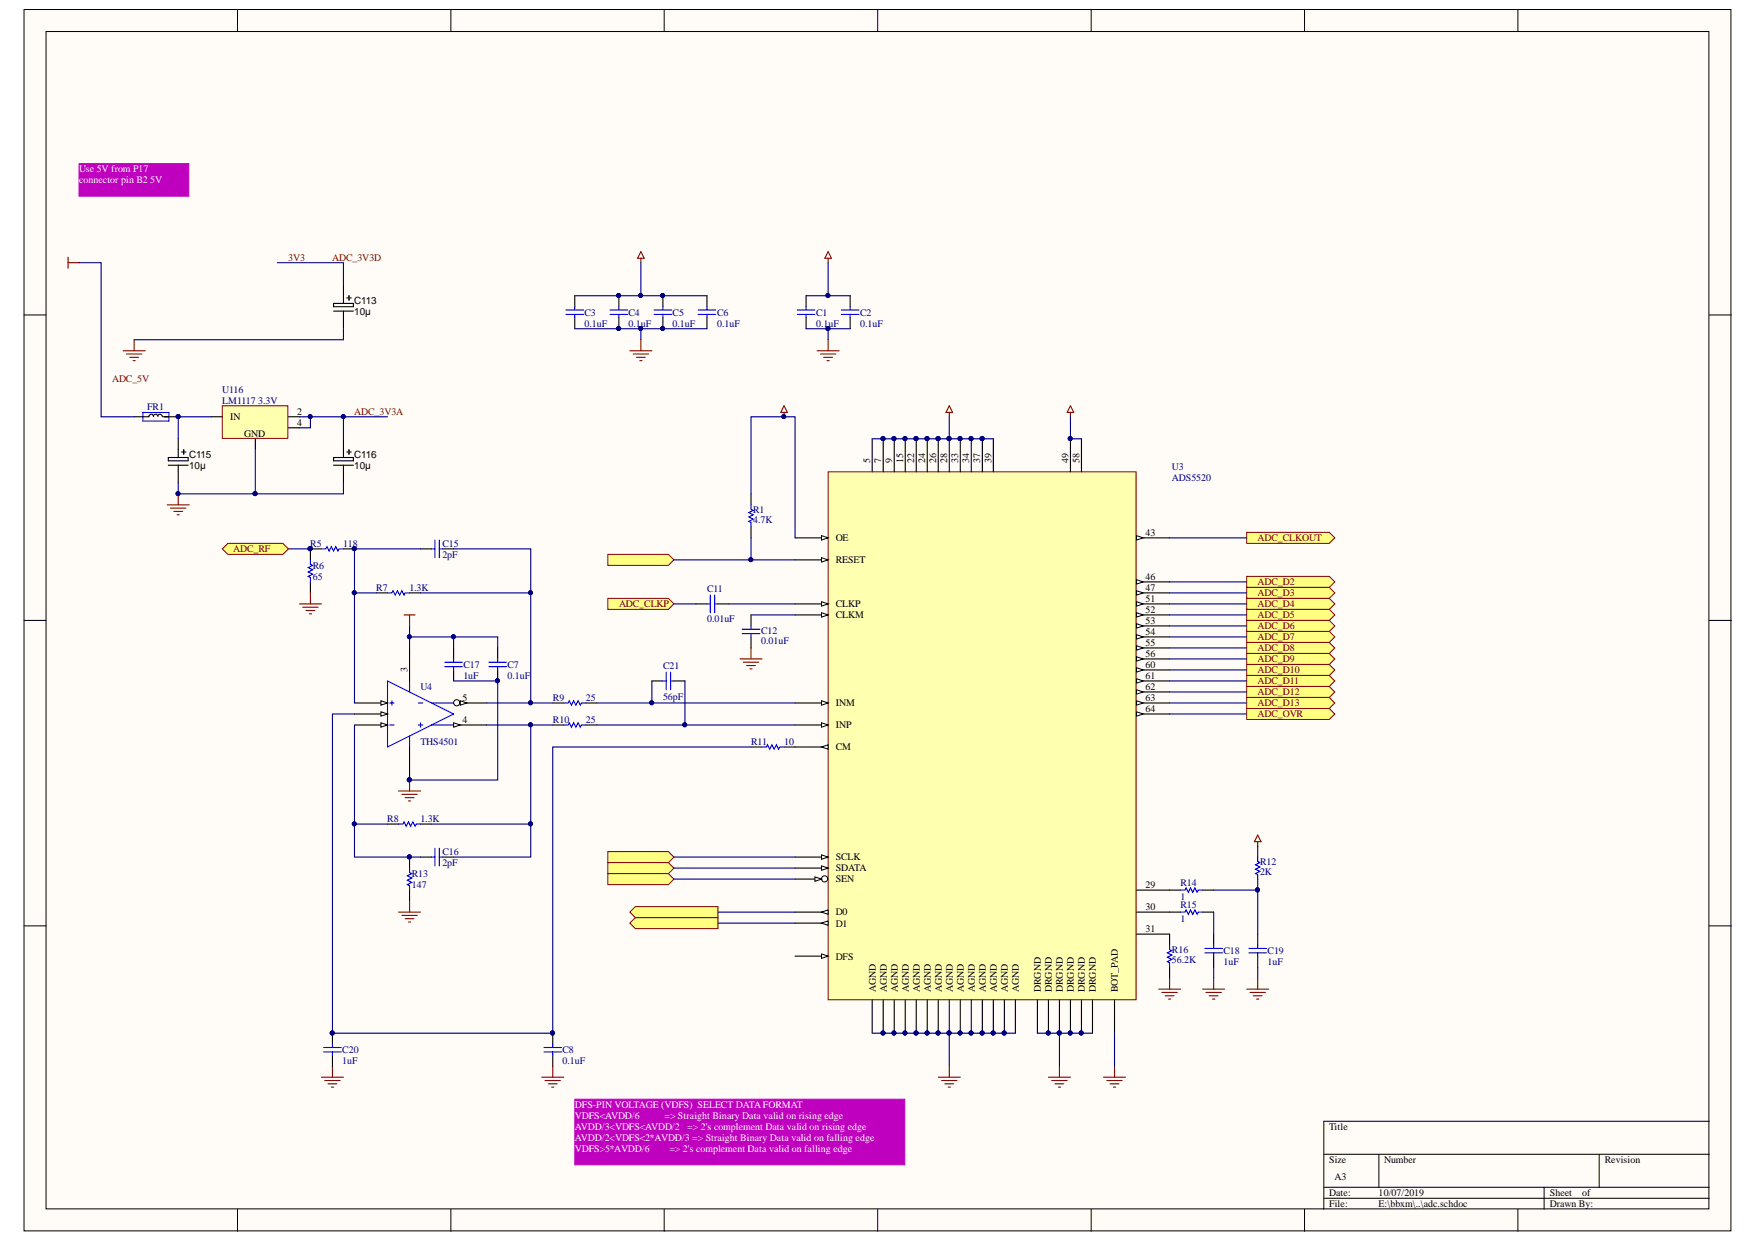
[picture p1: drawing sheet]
<svg xmlns="http://www.w3.org/2000/svg" width="297mm" height="210mm" viewBox="0 0 297 210" stroke-linecap="round" stroke-linejoin="round" font-family="sans-serif">
<defs><g id="words">
<g font-size="1.7" fill="#fff">
<text x="13.4" y="29.1">Use 5V from P17</text>
<text x="13.4" y="31">connector pin B2 5V</text>
<text x="97.2" y="187.3">DFS-PIN VOLTAGE (VDFS) SELECT DATAFORMAT</text>
<text x="97.2" y="189.2">VDFS&lt;AVDD/6</text>
<text x="97.2" y="191">AVDD/3&lt;VDFS&lt;AVDD/2</text>
<text x="112.3" y="189.2">=&gt; Straight Binary Data valid on rising edge</text>
<text x="116.2" y="191">=&gt; 2's complement Data valid on rising edge</text>
<text x="97.2" y="192.9">AVDD/2&lt;VDFS&lt;2*AVDD/3 =&gt; Straight Binary Data valid on falling edge</text>
<text x="97.2" y="194.7">VDFS&gt;5*AVDD/6</text>
<text x="113.2" y="194.7">=&gt; 2's complement Data valid on falling edge</text>
</g>
<g font-size="1.7" fill="#800000">
<text x="48.7" y="44">3V3</text>
<text x="56.2" y="44">ADC_3V3D</text>
<text x="19" y="64.5">ADC_5V</text>
<text x="59.9" y="70.1">ADC_3V3A</text>
<text x="39.4" y="93.3">ADC_RF</text>
<text x="212.6" y="91.4">ADC_CLKOUT</text>
<text x="212.6" y="98.9">ADC_D2</text>
<text x="212.6" y="100.7">ADC_D3</text>
<text x="104.7" y="102.6">ADC_CLKP</text>
<text x="212.6" y="102.6">ADC_D4</text>
<text x="212.6" y="104.5">ADC_D5</text>
<text x="212.6" y="106.3">ADC_D6</text>
<text x="212.6" y="108.2">ADC_D7</text>
<text x="212.6" y="110">ADC_D8</text>
<text x="212.6" y="111.9">ADC_D9</text>
<text x="212.6" y="113.8">ADC_D10</text>
<text x="212.6" y="115.6">ADC_D11</text>
<text x="212.6" y="117.5">ADC_D12</text>
<text x="212.6" y="119.3">ADC_D13</text>
<text x="212.6" y="121.2">ADC_OVR</text>
</g>
<g font-size="1.7">
<text x="59.9" y="53.2">10µ</text>
<text x="59.9" y="51.3">C113</text>
<text x="38.9" y="71">IN</text>
<text x="50.3" y="70.1">2</text>
<text x="50.3" y="71.9">4</text>
<text x="32" y="77.3">C115</text>
<text x="41.3" y="73.8">GND</text>
<text x="59.9" y="77.3">C116</text>
<text x="32" y="79.2">10µ</text>
<text x="59.9" y="79.2">10µ</text>
<text x="147.1" y="78.3" transform="rotate(-90 147.1 78.3)">5</text>
<text x="149" y="78.3" transform="rotate(-90 149 78.3)">7</text>
<text x="150.8" y="78.3" transform="rotate(-90 150.8 78.3)">9</text>
<text x="152.7" y="78.3" transform="rotate(-90 152.7 78.3)">15</text>
<text x="154.6" y="78.3" transform="rotate(-90 154.6 78.3)">22</text>
<text x="156.4" y="78.3" transform="rotate(-90 156.4 78.3)">24</text>
<text x="158.3" y="78.3" transform="rotate(-90 158.3 78.3)">26</text>
<text x="160.2" y="78.3" transform="rotate(-90 160.2 78.3)">28</text>
<text x="162" y="78.3" transform="rotate(-90 162 78.3)">33</text>
<text x="163.9" y="78.3" transform="rotate(-90 163.9 78.3)">34</text>
<text x="165.7" y="78.3" transform="rotate(-90 165.7 78.3)">37</text>
<text x="167.6" y="78.3" transform="rotate(-90 167.6 78.3)">39</text>
<text x="180.6" y="78.3" transform="rotate(-90 180.6 78.3)">49</text>
<text x="182.5" y="78.3" transform="rotate(-90 182.5 78.3)">58</text>
<text x="141.3" y="95.2">RESET</text>
<text x="141.3" y="91.4">OE</text>
<text x="193.7" y="90.5">43</text>
<text x="193.7" y="98">46</text>
<text x="193.7" y="99.8">47</text>
<text x="193.7" y="101.7">51</text>
<text x="141.3" y="102.6">CLKP</text>
<text x="141.3" y="104.5">CLKM</text>
<text x="193.7" y="103.5">52</text>
<text x="193.7" y="105.4">53</text>
<text x="193.7" y="107.3">54</text>
<text x="68.9" y="113.6" transform="rotate(-90 68.9 113.6)">3</text>
<text x="193.7" y="109.1">55</text>
<text x="193.7" y="111">56</text>
<text x="193.7" y="112.8">60</text>
<text x="78.2" y="118.4">5</text>
<text x="141.3" y="119.3">INM</text>
<text x="193.7" y="114.7">61</text>
<text x="193.7" y="116.6">62</text>
<text x="193.7" y="118.4">63</text>
<text x="78.2" y="122.1">4</text>
<text x="141.3" y="123.1">INP</text>
<text x="193.7" y="120.3">64</text>
<text x="141.3" y="126.8">CM</text>
<text x="141.3" y="149.1">SEN</text>
<text x="141.3" y="147.2">SDATA</text>
<text x="141.3" y="145.4">SCLK</text>
<text x="141.3" y="154.7">D0</text>
<text x="193.7" y="150">29</text>
<text x="193.7" y="153.7">30</text>
<text x="141.3" y="156.6">D1</text>
<text x="193.7" y="157.5">31</text>
<text x="141.3" y="162.2">DFS</text>
<text x="148.1" y="167.7" transform="rotate(-90 148.1 167.7)">AGND</text>
<text x="149.9" y="167.7" transform="rotate(-90 149.9 167.7)">AGND</text>
<text x="151.8" y="167.7" transform="rotate(-90 151.8 167.7)">AGND</text>
<text x="153.6" y="167.7" transform="rotate(-90 153.6 167.7)">AGND</text>
<text x="155.5" y="167.7" transform="rotate(-90 155.5 167.7)">AGND</text>
<text x="157.4" y="167.7" transform="rotate(-90 157.4 167.7)">AGND</text>
<text x="159.2" y="167.7" transform="rotate(-90 159.2 167.7)">AGND</text>
<text x="161.1" y="167.7" transform="rotate(-90 161.1 167.7)">AGND</text>
<text x="162.9" y="167.7" transform="rotate(-90 162.9 167.7)">AGND</text>
<text x="164.8" y="167.7" transform="rotate(-90 164.8 167.7)">AGND</text>
<text x="166.7" y="167.7" transform="rotate(-90 166.7 167.7)">AGND</text>
<text x="168.5" y="167.7" transform="rotate(-90 168.5 167.7)">AGND</text>
<text x="170.4" y="167.7" transform="rotate(-90 170.4 167.7)">AGND</text>
<text x="172.2" y="167.7" transform="rotate(-90 172.2 167.7)">AGND</text>
<text x="176" y="167.7" transform="rotate(-90 176 167.7)">DRGND</text>
<text x="177.8" y="167.7" transform="rotate(-90 177.8 167.7)">DRGND</text>
<text x="179.7" y="167.7" transform="rotate(-90 179.7 167.7)">DRGND</text>
<text x="181.6" y="167.7" transform="rotate(-90 181.6 167.7)">DRGND</text>
<text x="183.4" y="167.7" transform="rotate(-90 183.4 167.7)">DRGND</text>
<text x="185.3" y="167.7" transform="rotate(-90 185.3 167.7)">DRGND</text>
<text x="189" y="167.7" transform="rotate(-90 189 167.7)">BOT_PAD</text>
<text x="224.7" y="191">Title</text>
<text x="224.7" y="196.6">Size</text>
<text x="234" y="196.6">Number</text>
<text x="271.3" y="196.6">Revision</text>
<text x="224.7" y="202.2">Date:</text>
<text x="225.6" y="199.4">A3</text>
<text x="233.1" y="202.2">10/07/2019</text>
<text x="262" y="202.2">Sheet</text>
<text x="267.5" y="202.2">of</text>
<text x="224.7" y="204">File:</text>
<text x="233.1" y="204">E:\bbxm\..\adc.schdoc</text>
<text x="262" y="204">Drawn By:</text>
</g>
<g font-size="1.7" fill="#000080">
<text x="98.8" y="53.3">C3</text>
<text x="106.3" y="53.3">C4</text>
<text x="113.7" y="53.3">C5</text>
<text x="121.2" y="53.3">C6</text>
<text x="138" y="53.3">C1</text>
<text x="145.4" y="53.3">C2</text>
<text x="98.8" y="55.2">0.1uF</text>
<text x="106.3" y="55.2">0.1uF</text>
<text x="113.7" y="55.2">0.1uF</text>
<text x="121.2" y="55.2">0.1uF</text>
<text x="138" y="55.2">0.1uF</text>
<text x="145.4" y="55.2">0.1uF</text>
<text x="24.9" y="69.3">FR1</text>
<text x="37.6" y="66.3">U116</text>
<text x="37.6" y="68.2">LM1117 3.3V</text>
<text x="198.1" y="79.4">U3</text>
<text x="198.1" y="81.2">ADS5520</text>
<text x="127.3" y="86.6">R1</text>
<text x="127.3" y="88.3">4.7K</text>
<text x="52.5" y="92.4">R5</text>
<text x="58" y="92.4">118</text>
<text x="74.8" y="92.4">C15</text>
<text x="74.8" y="94.2">2pF</text>
<text x="52.9" y="96.1">R6</text>
<text x="52.9" y="98">65</text>
<text x="63.6" y="99.8">R7</text>
<text x="69.2" y="99.8">1.3K</text>
<text x="119.5" y="100">C11</text>
<text x="119.5" y="105.1">0.01uF</text>
<text x="128.7" y="107.1">C12</text>
<text x="78.3" y="112.8">C17</text>
<text x="85.8" y="112.8">C7</text>
<text x="112.1" y="113.1">C21</text>
<text x="128.7" y="108.8">0.01uF</text>
<text x="71.1" y="116.6">U4</text>
<text x="78.3" y="114.7">1uF</text>
<text x="85.8" y="114.7">0.1uF</text>
<text x="93.5" y="118.4">R9</text>
<text x="99.1" y="118.4">25</text>
<text x="112.1" y="118.2">56pF</text>
<text x="71.1" y="125.9">THS4501</text>
<text x="93.5" y="122.1">R10</text>
<text x="99.1" y="122.1">25</text>
<text x="127" y="125.9">R11</text>
<text x="132.6" y="125.9">10</text>
<text x="65.5" y="138.9">R8</text>
<text x="71.1" y="138.9">1.3K</text>
<text x="69.6" y="148.2">R13</text>
<text x="74.8" y="144.4">C16</text>
<text x="74.8" y="146.3">2pF</text>
<text x="199.6" y="149.7">R14</text>
<text x="213" y="146.1">R12</text>
<text x="213" y="147.8">2K</text>
<text x="69.6" y="150">147</text>
<text x="199.6" y="152.1">1</text>
<text x="199.6" y="153.4">R15</text>
<text x="199.6" y="155.9">1</text>
<text x="198.1" y="161">R16</text>
<text x="206.9" y="161.3">C18</text>
<text x="214.3" y="161.3">C19</text>
<text x="198.1" y="162.7">56.2K</text>
<text x="206.9" y="163.1">1uF</text>
<text x="214.3" y="163.1">1uF</text>
<text x="57.9" y="178">C20</text>
<text x="57.9" y="179.9">1uF</text>
<text x="95.1" y="178">C8</text>
<text x="95.1" y="179.9">0.1uF</text>
</g>
</g></defs>
<g fill="#fffcf8" stroke="#000" stroke-width=".17">
<path d="M4.1 1.6h288.5v206.4h-288.5z"/>
<path d="M7.8 5.3h281.1v199h-281.1z"/>
</g>
<g fill="none" stroke="#000" stroke-width=".17">
<path d="M40.2 1.6v3.7M76.2 1.6v3.7M112.3 1.6v3.7M148.4 1.6v3.7M184.5 1.6v3.7M220.5 1.6v3.7M256.6 1.6v3.7M4.1 53.2h3.7M289 53.2h3.7M4.1 104.9h3.7M289 104.9h3.7M4.1 156.5h3.7"/>
<path d="M289 156.5h3.7M223.8 195.1h65.2M233.1 195.1v5.6M270.4 195.1v5.6M289 189.5h-65.2v14.9M40.2 204.4v3.7M76.2 204.4v3.7M112.3 204.4v3.7M148.4 204.4v3.7M184.5 204.4v3.7M220.5 204.4v3.7M223.8 200.7h65.2"/>
<path d="M223.8 202.5h65.2M256.6 204.4v3.7M261 200.7v3.7"/>
</g>
<path d="M140 79.7h52.1v89.3h-52.1z" fill="#ffffb0" stroke="#800000" stroke-width=".17"/>
<path d="M134.4 94.6h5.6" fill="none" stroke="#000" stroke-width=".19"/>
<path d="M138.9 94.3l1.1 .3-1.1 .4z" fill="#fffcf8"/>
<path d="M138.9 94.3l1.1 .3-1.1 .4z" fill="none" stroke="#000" stroke-width=".17"/>
<path d="M134.4 90.9h5.6" fill="none" stroke="#000" stroke-width=".19"/>
<path d="M138.9 90.5l1.1 .4-1.1 .4z" fill="#fffcf8"/>
<path d="M138.9 90.5l1.1 .4-1.1 .4z" fill="none" stroke="#000" stroke-width=".17"/>
<path d="M134.4 161.6h5.6" fill="none" stroke="#000" stroke-width=".19"/>
<path d="M138.9 161.2l1.1 .4-1.1 .4z" fill="#fffcf8"/>
<path d="M138.9 161.2l1.1 .4-1.1 .4z" fill="none" stroke="#000" stroke-width=".17"/>
<path d="M134.4 102.1h5.6" fill="none" stroke="#000" stroke-width=".19"/>
<path d="M138.9 101.7l1.1 .4-1.1 .3z" fill="#fffcf8"/>
<path d="M138.9 101.7l1.1 .4-1.1 .3z" fill="none" stroke="#000" stroke-width=".17"/>
<path d="M134.4 103.9h5.6" fill="none" stroke="#000" stroke-width=".19"/>
<path d="M138.9 103.6l1.1 .3-1.1 .4z" fill="#fffcf8"/>
<path d="M138.9 103.6l1.1 .3-1.1 .4z" fill="none" stroke="#000" stroke-width=".17"/>
<path d="M134.4 148.6h5.6" fill="none" stroke="#000" stroke-width=".19"/>
<circle cx="139.4" cy="148.5" r=".52" fill="#fffcf8" stroke="#000" stroke-width=".17"/>
<path d="M137.8 148.2l1.1 .4-1.1 .3z" fill="#fffcf8"/>
<path d="M137.8 148.2l1.1 .4-1.1 .3z" fill="none" stroke="#000" stroke-width=".17"/>
<path d="M134.4 146.7h5.6" fill="none" stroke="#000" stroke-width=".19"/>
<path d="M138.9 146.3l1.1 .4-1.1 .4z" fill="#fffcf8"/>
<path d="M138.9 146.3l1.1 .4-1.1 .4z" fill="none" stroke="#000" stroke-width=".17"/>
<path d="M134.4 144.8h5.6" fill="none" stroke="#000" stroke-width=".19"/>
<path d="M138.9 144.5l1.1 .3-1.1 .4z" fill="#fffcf8"/>
<path d="M138.9 144.5l1.1 .3-1.1 .4z" fill="none" stroke="#000" stroke-width=".17"/>
<path d="M192.1 98.3h5.6" fill="none" stroke="#000" stroke-width=".19"/>
<path d="M192.1 98l1.2 .3-1.2 .4z" fill="#fffcf8"/>
<path d="M192.1 98l1.2 .3-1.2 .4z" fill="none" stroke="#000" stroke-width=".17"/>
<path d="M192.1 100.2h5.6" fill="none" stroke="#000" stroke-width=".19"/>
<path d="M192.1 99.8l1.2 .4-1.2 .4z" fill="#fffcf8"/>
<path d="M192.1 99.8l1.2 .4-1.2 .4z" fill="none" stroke="#000" stroke-width=".17"/>
<path d="M192.1 102.1h5.6" fill="none" stroke="#000" stroke-width=".19"/>
<path d="M192.1 101.7l1.2 .4-1.2 .3z" fill="#fffcf8"/>
<path d="M192.1 101.7l1.2 .4-1.2 .3z" fill="none" stroke="#000" stroke-width=".17"/>
<path d="M192.1 103.9h5.6" fill="none" stroke="#000" stroke-width=".19"/>
<path d="M192.1 103.6l1.2 .3-1.2 .4z" fill="#fffcf8"/>
<path d="M192.1 103.6l1.2 .3-1.2 .4z" fill="none" stroke="#000" stroke-width=".17"/>
<path d="M192.1 105.8h5.6" fill="none" stroke="#000" stroke-width=".19"/>
<path d="M192.1 105.4l1.2 .4-1.2 .4z" fill="#fffcf8"/>
<path d="M192.1 105.4l1.2 .4-1.2 .4z" fill="none" stroke="#000" stroke-width=".17"/>
<path d="M192.1 107.6h5.6" fill="none" stroke="#000" stroke-width=".19"/>
<path d="M192.1 107.3l1.2 .3-1.2 .4z" fill="#fffcf8"/>
<path d="M192.1 107.3l1.2 .3-1.2 .4z" fill="none" stroke="#000" stroke-width=".17"/>
<path d="M192.1 109.5h5.6" fill="none" stroke="#000" stroke-width=".19"/>
<path d="M192.1 109.1l1.2 .4-1.2 .4z" fill="#fffcf8"/>
<path d="M192.1 109.1l1.2 .4-1.2 .4z" fill="none" stroke="#000" stroke-width=".17"/>
<path d="M192.1 111.4h5.6" fill="none" stroke="#000" stroke-width=".19"/>
<path d="M192.1 111l1.2 .4-1.2 .3z" fill="#fffcf8"/>
<path d="M192.1 111l1.2 .4-1.2 .3z" fill="none" stroke="#000" stroke-width=".17"/>
<path d="M192.1 113.2h5.6" fill="none" stroke="#000" stroke-width=".19"/>
<path d="M192.1 112.9l1.2 .3-1.2 .4z" fill="#fffcf8"/>
<path d="M192.1 112.9l1.2 .3-1.2 .4z" fill="none" stroke="#000" stroke-width=".17"/>
<path d="M192.1 115.1h5.6" fill="none" stroke="#000" stroke-width=".19"/>
<path d="M192.1 114.7l1.2 .4-1.2 .4z" fill="#fffcf8"/>
<path d="M192.1 114.7l1.2 .4-1.2 .4z" fill="none" stroke="#000" stroke-width=".17"/>
<path d="M192.1 116.9h5.6" fill="none" stroke="#000" stroke-width=".19"/>
<path d="M192.1 116.6l1.2 .3-1.2 .4z" fill="#fffcf8"/>
<path d="M192.1 116.6l1.2 .3-1.2 .4z" fill="none" stroke="#000" stroke-width=".17"/>
<path d="M192.1 118.8h5.6" fill="none" stroke="#000" stroke-width=".19"/>
<path d="M192.1 118.4l1.2 .4-1.2 .4z" fill="#fffcf8"/>
<path d="M192.1 118.4l1.2 .4-1.2 .4z" fill="none" stroke="#000" stroke-width=".17"/>
<path d="M192.1 120.7h5.6" fill="none" stroke="#000" stroke-width=".19"/>
<path d="M192.1 120.3l1.2 .4-1.2 .3z" fill="#fffcf8"/>
<path d="M192.1 120.3l1.2 .4-1.2 .3z" fill="none" stroke="#000" stroke-width=".17"/>
<path d="M192.1 90.9h5.6" fill="none" stroke="#000" stroke-width=".19"/>
<path d="M192.1 90.5l1.2 .4-1.2 .4z" fill="#fffcf8"/>
<path d="M192.1 90.5l1.2 .4-1.2 .4z" fill="none" stroke="#000" stroke-width=".17"/>
<path d="M134.4 126.2h5.6" fill="none" stroke="#000" stroke-width=".19"/>
<path d="M138.9 126.2l1.1-.3v.7z" fill="#fffcf8"/>
<path d="M138.9 126.2l1.1-.3v.7z" fill="none" stroke="#000" stroke-width=".17"/>
<path d="M134.4 122.5h5.6M192.1 157.9h5.6M192.1 150.4h5.6M192.1 154.2h5.6" fill="none" stroke="#000" stroke-width=".19"/>
<path d="M138.9 122.2l1.1 .3-1.1 .4z" fill="#fffcf8"/>
<path d="M138.9 122.2l1.1 .3-1.1 .4z" fill="none" stroke="#000" stroke-width=".17"/>
<path d="M134.4 118.8h5.6" fill="none" stroke="#000" stroke-width=".19"/>
<path d="M138.9 118.4l1.1 .4-1.1 .4z" fill="#fffcf8"/>
<path d="M138.9 118.4l1.1 .4-1.1 .4z" fill="none" stroke="#000" stroke-width=".17"/>
<g fill="none" stroke="#000" stroke-width=".19">
<path d="M147.5 74.2v5.5M149.3 74.2v5.5M151.2 74.2v5.5M153 74.2v5.5M154.9 74.2v5.5M156.8 74.2v5.5M158.6 74.2v5.5M160.5 74.2v5.5M162.3 74.2v5.5M164.2 74.2v5.5M166.1 74.2v5.5M167.9 74.2v5.5"/>
<path d="M181 74.2v5.5M182.8 74.2v5.5M134.4 154.2h5.6M147.5 169v5.6M149.3 169v5.6M151.2 169v5.6M153 169v5.6M154.9 169v5.6M156.8 169v5.6M158.6 169v5.6M160.5 169v5.6M162.3 169v5.6"/>
<path d="M164.2 169v5.6M166.1 169v5.6M167.9 169v5.6M169.8 169v5.6M171.7 169v5.6M175.4 169v5.6M177.2 169v5.6M179.1 169v5.6M181 169v5.6M182.8 169v5.6M184.7 169v5.6"/>
</g>
<g fill="#000080" stroke="#000080" stroke-width=".17">
<circle cx="149.3" cy="74.1" r=".34"/>
<circle cx="151.1" cy="74.1" r=".33"/>
<circle cx="153" cy="74.1" r=".33"/>
<circle cx="154.9" cy="74.1" r=".34"/>
<circle cx="156.7" cy="74.1" r=".34"/>
<circle cx="158.6" cy="74.1" r=".34"/>
<circle cx="160.4" cy="74.1" r=".33"/>
<circle cx="162.3" cy="74.1" r=".33"/>
<circle cx="164.2" cy="74.1" r=".33"/>
<circle cx="166" cy="74.1" r=".34"/>
<circle cx="180.9" cy="74.1" r=".33"/>
<circle cx="149.3" cy="174.6" r=".34"/>
<circle cx="151.1" cy="174.6" r=".33"/>
<circle cx="153" cy="174.6" r=".33"/>
<circle cx="154.9" cy="174.6" r=".34"/>
<circle cx="156.7" cy="174.6" r=".34"/>
<circle cx="158.6" cy="174.6" r=".34"/>
<circle cx="160.4" cy="174.6" r=".33"/>
<circle cx="162.3" cy="174.6" r=".33"/>
<circle cx="164.2" cy="174.6" r=".33"/>
<circle cx="166" cy="174.6" r=".34"/>
<circle cx="167.9" cy="174.6" r=".34"/>
<circle cx="169.8" cy="174.6" r=".34"/>
<circle cx="177.2" cy="174.6" r=".34"/>
<circle cx="179.1" cy="174.6" r=".34"/>
<circle cx="180.9" cy="174.6" r=".33"/>
<circle cx="182.8" cy="174.6" r=".33"/>
</g>
<path d="M138.9 154.2l1.1-.4v.7z" fill="#fffcf8"/>
<path d="M138.9 154.2l1.1-.4v.7z" fill="none" stroke="#000" stroke-width=".17"/>
<path d="M134.4 156h5.6" fill="none" stroke="#000" stroke-width=".19"/>
<path d="M138.9 156l1.1-.4v.8z" fill="#fffcf8"/>
<path d="M138.9 156l1.1-.4v.8z" fill="none" stroke="#000" stroke-width=".17"/>
<path d="M59.9 118.8h5.6M69.2 109.5v5.6M205.2 157.9v1.8M188.4 169v5.6M205.2 161.6v1.9" fill="none" stroke="#000" stroke-width=".19"/>
<g fill="#000080" stroke="#000080" stroke-width=".17">
<circle cx="149.3" cy="74.1" r=".34"/>
<circle cx="151.1" cy="74.1" r=".33"/>
<circle cx="153" cy="74.1" r=".33"/>
<circle cx="154.9" cy="74.1" r=".34"/>
<circle cx="156.7" cy="74.1" r=".34"/>
<circle cx="158.6" cy="74.1" r=".34"/>
<circle cx="160.4" cy="74.1" r=".33"/>
<circle cx="162.3" cy="74.1" r=".33"/>
<circle cx="164.2" cy="74.1" r=".33"/>
<circle cx="166" cy="74.1" r=".34"/>
<circle cx="180.9" cy="74.1" r=".33"/>
<circle cx="149.3" cy="174.6" r=".34"/>
<circle cx="151.1" cy="174.6" r=".33"/>
<circle cx="153" cy="174.6" r=".33"/>
<circle cx="154.9" cy="174.6" r=".34"/>
<circle cx="156.7" cy="174.6" r=".34"/>
<circle cx="158.6" cy="174.6" r=".34"/>
<circle cx="160.4" cy="174.6" r=".33"/>
<circle cx="162.3" cy="174.6" r=".33"/>
<circle cx="164.2" cy="174.6" r=".33"/>
<circle cx="166" cy="174.6" r=".34"/>
<circle cx="167.9" cy="174.6" r=".34"/>
<circle cx="169.8" cy="174.6" r=".34"/>
<circle cx="177.2" cy="174.6" r=".34"/>
<circle cx="179.1" cy="174.6" r=".34"/>
<circle cx="180.9" cy="174.6" r=".33"/>
<circle cx="182.8" cy="174.6" r=".33"/>
</g>
<g fill="none" stroke="#800000" stroke-width=".19">
<path d="M160.5 68.6l.5 1.1h-1.1zM160.5 69.7v.7M181 68.6l.5 1.1h-1.1zM181 69.7v.7M125.1 111.4h3.7M125.7 111.9h2.6M126.2 112.5h1.5M126.8 113h.4M127 109.5v1.9M212.6 142.2v.8M212.6 141.1l.6 1.1h-1.1zM195.9 167.2h3.7"/>
<path d="M196.4 167.7h2.6M197 168.3h1.5M197.5 168.8h.4M197.7 165.3v1.9M203.3 167.2h3.7M203.9 167.7h2.6M204.4 168.3h1.5M205 168.8h.4M205.2 165.3v1.9M210.8 167.2h3.7M211.3 167.7h2.6M211.9 168.3h1.5"/>
<path d="M212.4 168.8h.4M212.6 165.3v1.9M158.6 182.1h3.7M159.2 182.6h2.6M159.7 183.2h1.5M160.3 183.7h.4M160.5 180.2v1.9M177.2 182.1h3.8M177.8 182.6h2.6M178.4 183.2h1.5M178.9 183.7h.4M179.1 180.2v1.9"/>
</g>
<g fill="none" stroke="#00f" stroke-width=".19">
<path d="M65.5 115.1l11.2 5.6-11.2 5.5zM65.9 118.8h.7M66.3 118.4v.8M69.2 115.1v1.8M70.7 118.8h.8M73 118.8h3.7M65.9 122.5h.7M69.2 124.4v1.8M70.7 122.5h.8M71.1 122.2v.7M73 122.5h3.7M205.2 159.7v.6"/>
<path d="M203.7 160.3h3M203.7 161h3M205.2 161v.6"/>
</g>
<path d="M64.4 118.4l1.1 .4-1.1 .4z" fill="#fffcf8"/>
<path d="M64.4 118.4l1.1 .4-1.1 .4z" fill="none" stroke="#000" stroke-width=".17"/>
<path d="M59.9 120.7h5.6" fill="none" stroke="#000" stroke-width=".19"/>
<path d="M64.4 120.3l1.1 .4-1.1 .3z" fill="#fffcf8"/>
<path d="M64.4 120.3l1.1 .4-1.1 .3z" fill="none" stroke="#000" stroke-width=".17"/>
<path d="M59.9 122.5h5.6" fill="none" stroke="#000" stroke-width=".19"/>
<path d="M64.4 122.2l1.1 .3-1.1 .4z" fill="#fffcf8"/>
<path d="M64.4 122.2l1.1 .3-1.1 .4z" fill="none" stroke="#000" stroke-width=".17"/>
<path d="M76.7 118.8h5.6M69.2 126.2v5.6" fill="none" stroke="#000" stroke-width=".19"/>
<circle cx="69.2" cy="131.8" r=".34" fill="#000080" stroke="#000080" stroke-width=".17"/>
<circle cx="77.2" cy="118.8" r=".52" fill="#fffcf8" stroke="#000" stroke-width=".17"/>
<path d="M77.8 118.4l1.1 .4-1.1 .4z" fill="#fffcf8"/>
<path d="M77.8 118.4l1.1 .4-1.1 .4z" fill="none" stroke="#000" stroke-width=".17"/>
<path d="M76.7 122.5h5.6" fill="none" stroke="#000" stroke-width=".19"/>
<path d="M76.7 122.2l1.1 .3-1.1 .4z" fill="#fffcf8"/>
<path d="M76.7 122.2l1.1 .3-1.1 .4z" fill="none" stroke="#000" stroke-width=".17"/>
<g fill="#000080" stroke="#000080" stroke-width=".17">
<circle cx="69.2" cy="131.8" r=".34"/>
<circle cx="52.4" cy="92.7" r=".33"/>
<circle cx="59.9" cy="92.7" r=".34"/>
<circle cx="69.2" cy="144.8" r=".34"/>
</g>
<g fill="none" stroke="#800000" stroke-width=".19">
<path d="M50.6 102.1h3.7M51.2 102.6h2.6M51.7 103.2h1.5M52.3 103.7h.4M52.5 100.2v1.9M67.4 133.7h3.7M67.9 134.2h2.6M68.5 134.8h1.5M69.1 135.4h.3M69.2 131.8v1.9M67.4 154.2h3.7M67.9 154.7h2.6"/>
<path d="M68.5 155.3h1.5M69.1 155.8h.3M69.2 152.3v1.9M54.3 182.1h3.8M54.9 182.6h2.6M55.5 183.2h1.4M56 183.7h.4M56.2 180.2v1.9M91.6 182.1h3.7M92.1 182.6h2.7M92.7 183.2h1.5M93.3 183.7h.3"/>
<path d="M93.4 180.2v1.9"/>
</g>
<g fill="none" stroke="#000" stroke-width=".19">
<path d="M52.5 98.3v1.9M54.3 92.8h-1.8v1.8M58.1 92.8h1.8M63.7 100.2h1.8M69.2 100.2h1.9M93.4 118.8h1.9M99 118.8h1.9M110.2 115.1h1.9M113.9 115.1h1.9M127 126.2h1.8M132.6 126.2h1.8M69.2 144.8v1.9"/>
<path d="M69.2 150.4v1.9M71.1 144.8h1.9M74.8 144.8h1.9"/>
</g>
<g fill="none" stroke="#00f" stroke-width=".19">
<path d="M52.5 94.6v.8l.4 .2-.8 .3 .8 .4-.8 .4 .8 .3-.8 .4 .4 .2v.7M54.3 92.8h.8l.2-.4 .3 .7 .4-.7 .4 .7 .4-.7 .3 .7 .2-.3h.8M65.5 100.2h.8l.1-.4 .4 .8 .4-.8 .4 .8 .3-.8 .4 .8 .2-.4h.7M95.3 118.8h.8l.1-.4 .4 .8 .4-.8 .4 .8 .3-.8 .4 .8 .2-.4h.7M112.1 115.1h.5M112.6 113.6v3M113.4 113.6v3M113.4 115.1h.5M128.8 126.2h.8l.2-.3 .3 .7 .4-.7 .4 .7 .4-.7 .3 .7 .2-.4h.8M69.2 146.7v.8l.4 .1-.7 .4 .7 .4-.7 .4 .7 .3-.7 .4 .3 .2v.7M73 144.8h.5M73.5 143.4v2.9"/>
<path d="M74.3 143.4v2.9M74.3 144.8h.5"/>
</g>
<g fill="#ffff80" stroke="#800000" stroke-width=".17">
<path d="M102.8 101.1h10.2l.9 1-.9 .9h-10.2z" fill-rule="evenodd"/>
<path d="M102.8 93.7h10.2l.9 .9-.9 1h-10.2z" fill-rule="evenodd"/>
<path d="M102.8 143.9h10.2l.9 .9-.9 1h-10.2z" fill-rule="evenodd"/>
<path d="M102.8 145.8h10.2l.9 .9-.9 .9h-10.2z" fill-rule="evenodd"/>
<path d="M102.8 147.6h10.2l.9 1-.9 .9h-10.2z" fill-rule="evenodd"/>
</g>
<g fill="none" stroke="#000" stroke-width=".19">
<path d="M56.4 51.3h3.3v.5h-3.3zM56.4 52.6h3.3M58.1 48.1v3.2M58.1 52.6v3M58.6 50.3h.8M59 50v.7M71.1 92.8h1.9M74.8 92.8h1.9M127 83.5v1.8M127 89v1.9M76.7 109.5v1.9M76.7 113.2v1.9"/>
<path d="M84.1 109.5v1.9M84.1 113.2v1.9M117.7 102.1h1.8M121.4 102.1h1.8M127 103.9v1.9M127 107.6v1.9M65.5 139.3h1.9M71.1 139.3h1.9M93.4 122.5h1.9M99 122.5h1.9M197.7 157.9v1.8M197.7 150.4h1.9"/>
<path d="M197.7 154.2h1.9M203.3 150.4h1.9M203.3 154.2h1.9M212.6 143v1.8M212.6 148.6v1.8M212.6 157.9v1.8M56.2 174.6v1.9M56.2 178.3v1.9M93.4 174.6v1.9M93.4 178.3v1.9M197.7 163.5v1.8M212.6 161.6v1.9"/>
</g>
<g fill="none" stroke="#00f" stroke-width=".19">
<path d="M73 92.8h.5M73.5 91.3v3M74.3 91.3v3M74.3 92.8h.5M127 85.3v.8l.3 .2-.7 .3 .7 .4-.7 .4 .7 .3-.7 .4 .4 .2v.7M75.2 111.9h3M75.2 112.7h3M76.7 111.4v.5M76.7 112.7v.5M82.6 111.9h3M82.6 112.7h3M84.1 111.4v.5"/>
<path d="M84.1 112.7v.5M119.5 102.1h.6M120.1 100.6v3M120.8 100.6v3M120.8 102.1h.6M125.5 107.1h3M125.5 106.3h3M127 105.8v.5M127 107.1v.5M67.4 139.3h.7l.2-.4 .4 .7 .4-.7 .3 .7 .4-.7 .4 .7 .2-.3h.7M95.3 122.5h.8l.1-.3 .4 .7 .4-.7 .4 .7 .3-.7 .4 .7 .2-.4h.7M197.7 159.7v.8l.4 .2-.7 .3 .7 .4-.7 .4 .7 .4-.7 .3 .3 .2v.8"/>
<path d="M199.6 150.4h.7l.2-.3 .4 .7 .4-.7 .3 .7 .4-.7 .4 .7 .2-.4h.7M199.6 154.2h.7l.2-.4 .4 .7 .4-.7 .3 .7 .4-.7 .4 .7 .2-.3h.7M212.6 144.8v.8l.4 .2-.7 .4 .7 .3-.7 .4 .7 .4-.7 .3 .3 .2v.8M212.6 159.7v.6M54.7 177h3M54.7 177.8h3M56.2 176.5v.5M56.2 177.8v.5M92 177h2.9M92 177.8h2.9M93.4 176.5v.5M93.4 177.8v.5"/>
<path d="M211.1 160.3h3M211.1 161h3M212.6 161v.6"/>
</g>
<g fill="#000080" stroke="#000080" stroke-width=".17">
<circle cx="84.1" cy="115" r=".33"/>
<circle cx="93.4" cy="174.6" r=".33"/>
<circle cx="212.6" cy="150.4" r=".33"/>
<circle cx="56.2" cy="174.6" r=".34"/>
</g>
<path d="M20.8 59.3h3.7M21.4 59.8h2.6M22.7 57.4v1.9M21.9 60.4h1.5M22.5 61h.4M186.6 182.1h3.7M187.1 182.6h2.6M187.7 183.2h1.5M188.2 183.7h.4M188.4 180.2v1.9" fill="none" stroke="#800000" stroke-width=".19"/>
<path d="M97.2 185.8h55.8v11.1h-55.8z" fill="#bf00bf" stroke="#bf00bf" stroke-width=".17"/>
<g fill="#ffff80" stroke="#800000" stroke-width=".17">
<path d="M106.5 156l.9-.9h14v1.8h-14z" fill-rule="evenodd"/>
<path d="M106.5 154.2l.9-1h14v1.9h-14z" fill-rule="evenodd"/>
<path d="M210.8 97.4h13.9l1 .9-1 1h-13.9z" fill-rule="evenodd"/>
<path d="M210.8 99.3h13.9l1 .9-1 .9h-13.9z" fill-rule="evenodd"/>
<path d="M210.8 101.1h13.9l1 1-1 .9h-13.9z" fill-rule="evenodd"/>
<path d="M210.8 103h13.9l1 .9-1 1h-13.9z" fill-rule="evenodd"/>
<path d="M210.8 104.9h13.9l1 .9-1 .9h-13.9z" fill-rule="evenodd"/>
<path d="M210.8 106.7h13.9l1 .9-1 1h-13.9z" fill-rule="evenodd"/>
<path d="M210.8 108.6h13.9l1 .9-1 .9h-13.9z" fill-rule="evenodd"/>
<path d="M210.8 110.4h13.9l1 1-1 .9h-13.9z" fill-rule="evenodd"/>
<path d="M210.8 112.3h13.9l1 .9-1 1h-13.9z" fill-rule="evenodd"/>
<path d="M210.8 114.2h13.9l1 .9-1 .9h-13.9z" fill-rule="evenodd"/>
<path d="M210.8 119.7h13.9l1 1-1 .9h-13.9z" fill-rule="evenodd"/>
<path d="M210.8 116h13.9l1 .9-1 1h-13.9z" fill-rule="evenodd"/>
<path d="M210.8 117.9h13.9l1 .9-1 .9h-13.9z" fill-rule="evenodd"/>
</g>
<g fill="none" stroke="#800000" stroke-width=".19">
<path d="M106.5 59.3h3.7M107 59.8h2.6M108.3 43.7v.7M108.3 57.4v1.9M108.3 42.5l.6 1.2h-1.1zM138.1 59.3h3.8M138.7 59.8h2.6M140 42.5l.6 1.2h-1.2zM140 43.7v.7M140 57.4v1.9M107.6 60.4h1.5M108.2 61h.3"/>
<path d="M132.6 68.6l.5 1.1h-1.1zM132.6 69.7v.7M139.3 60.4h1.4M139.8 61h.4"/>
</g>
<path d="M97.2 50v1.8M97.2 53.7v1.9M104.6 50v1.8M104.6 53.7v1.9M112.1 50v1.8M112.1 53.7v1.9M119.5 50v1.8M119.5 53.7v1.9M136.3 50v1.8M136.3 53.7v1.9M143.7 50v1.8M143.7 53.7v1.9" fill="none" stroke="#000" stroke-width=".19"/>
<g fill="none" stroke="#00f" stroke-width=".19">
<path d="M95.7 52.4h3M95.7 53.1h3M97.2 51.8v.6M97.2 53.1v.6M103.1 52.4h3M103.1 53.1h3M104.6 51.8v.6M104.6 53.1v.6M110.6 52.4h3M110.6 53.1h3M112.1 51.8v.6M112.1 53.1v.6"/>
<path d="M118 52.4h3M118 53.1h3M119.5 51.8v.6M119.5 53.1v.6M134.8 52.4h3M134.8 53.1h3M136.3 51.8v.6M136.3 53.1v.6M142.2 52.4h3M142.2 53.1h3M143.7 51.8v.6M143.7 53.1v.6"/>
</g>
<g fill="#000080" stroke="#000080" stroke-width=".17">
<circle cx="104.6" cy="55.5" r=".34"/>
<circle cx="104.6" cy="49.9" r=".34"/>
<circle cx="112" cy="55.5" r=".33"/>
<circle cx="112" cy="49.9" r=".33"/>
<circle cx="132.5" cy="70.4" r=".33"/>
</g>
<path d="M37.6 68.6h11.1v5.5h-11.1z" fill="#ffffb0" stroke="#800000" stroke-width=".17"/>
<g fill="none" stroke="#000" stroke-width=".19">
<path d="M22.7 70.4h2.5M25.2 70.4a.39 .39 0 0 1 .4-.4 .39 .39 0 0 1 .4 .4M26 70.2a.39 .39 0 0 1 .4-.2 .39 .39 0 0 1 .3 .4M26.7 70.2a.39 .39 0 0 1 .5-.2 .39 .39 0 0 1 .2 .4M27.5 70.4h1M28.5 77.3h3.3v.6h-3.3zM28.5 78.6h3.3M28.7 70.4h1.5M30.1 74.2v3.1M30.1 78.6v3M30.7 76.4h.7M31.1 76v.8"/>
<path d="M35.7 70.4h1.9M43.2 74.2v1.8M48.8 70.4h1.8M48.8 72.3h1.8M56.4 78.6h3.3M56.4 77.3h3.3v.6h-3.3zM58.1 74.2v3.1M58.1 78.6v3M58.6 76.4h.8M59 76v.8"/>
</g>
<path d="M11.5 43.5v1.8M11.5 44.4h1.9M28.3 85.3h3.7M28.8 85.9h2.6M29.4 86.4h1.5M29.9 87h.4M30.1 83.5v1.8M68.3 103.9h1.9M69.2 103.9v1.9" fill="none" stroke="#800000" stroke-width=".19"/>
<g fill="#000080" stroke="#000080" stroke-width=".17">
<circle cx="30.1" cy="83.4" r=".34"/>
<circle cx="30.1" cy="70.4" r=".34"/>
<circle cx="149.3" cy="74.1" r=".34"/>
<circle cx="151.1" cy="74.1" r=".33"/>
<circle cx="153" cy="74.1" r=".33"/>
<circle cx="154.9" cy="74.1" r=".34"/>
<circle cx="156.7" cy="74.1" r=".34"/>
<circle cx="158.6" cy="74.1" r=".34"/>
<circle cx="160.4" cy="74.1" r=".33"/>
<circle cx="162.3" cy="74.1" r=".33"/>
<circle cx="164.2" cy="74.1" r=".33"/>
<circle cx="166" cy="74.1" r=".34"/>
<circle cx="149.3" cy="174.6" r=".34"/>
<circle cx="151.1" cy="174.6" r=".33"/>
<circle cx="153" cy="174.6" r=".33"/>
<circle cx="154.9" cy="174.6" r=".34"/>
<circle cx="156.7" cy="174.6" r=".34"/>
<circle cx="158.6" cy="174.6" r=".34"/>
<circle cx="160.4" cy="174.6" r=".33"/>
<circle cx="162.3" cy="174.6" r=".33"/>
<circle cx="164.2" cy="174.6" r=".33"/>
<circle cx="166" cy="174.6" r=".34"/>
<circle cx="167.9" cy="174.6" r=".34"/>
<circle cx="169.8" cy="174.6" r=".34"/>
<circle cx="177.2" cy="174.6" r=".34"/>
<circle cx="179.1" cy="174.6" r=".34"/>
<circle cx="180.9" cy="174.6" r=".33"/>
<circle cx="182.8" cy="174.6" r=".33"/>
<circle cx="212.6" cy="150.4" r=".33"/>
<circle cx="180.9" cy="74.1" r=".33"/>
<circle cx="110.2" cy="118.8" r=".34"/>
<circle cx="115.8" cy="122.5" r=".34"/>
<circle cx="89.7" cy="100.2" r=".34"/>
<circle cx="89.7" cy="139.2" r=".34"/>
<circle cx="59.9" cy="139.2" r=".34"/>
<circle cx="59.9" cy="100.2" r=".34"/>
<circle cx="59.9" cy="92.7" r=".34"/>
<circle cx="52.4" cy="92.7" r=".33"/>
<circle cx="56.2" cy="174.6" r=".34"/>
<circle cx="93.4" cy="174.6" r=".33"/>
<circle cx="69.2" cy="131.8" r=".34"/>
<circle cx="84.1" cy="115" r=".33"/>
<circle cx="69.2" cy="144.8" r=".34"/>
<circle cx="89.7" cy="118.8" r=".34"/>
<circle cx="89.7" cy="122.5" r=".34"/>
<circle cx="76.7" cy="107.6" r=".34"/>
<circle cx="69.2" cy="107.6" r=".34"/>
<circle cx="126.9" cy="94.6" r=".34"/>
<circle cx="108.3" cy="49.9" r=".34"/>
<circle cx="108.3" cy="55.5" r=".34"/>
<circle cx="112" cy="49.9" r=".33"/>
<circle cx="104.6" cy="49.9" r=".34"/>
<circle cx="112" cy="55.5" r=".33"/>
<circle cx="104.6" cy="55.5" r=".34"/>
<circle cx="140" cy="55.5" r=".34"/>
<circle cx="140" cy="49.9" r=".34"/>
<circle cx="132.5" cy="70.4" r=".33"/>
<circle cx="43.1" cy="83.4" r=".33"/>
<circle cx="52.4" cy="70.4" r=".33"/>
<circle cx="58" cy="70.4" r=".34"/>
</g>
<path d="M13.4 27.7h18.5v5.5h-18.5z" fill="#bf00bf" stroke="#bf00bf" stroke-width=".17"/>
<path d="M24.2 69.7h4.3v1.5h-4.3z" fill="none" stroke="#00f" stroke-width=".19"/>
<g fill="none" stroke="#000080" stroke-width=".19">
<path d="M13.4 44.4h3.7v26h5.6M46.9 44.4h11.2v3.7M58.1 55.6v1.8h-35.4M97.2 50h22.3M97.2 55.6h22.3M108.3 44.4v5.6M108.3 55.6v1.8M136.3 50h7.4M136.3 55.6h7.4M140 44.4v5.6M140 55.6v1.8M35.7 70.4h-5.6v3.8"/>
<path d="M43.2 76v7.5M50.6 70.4h7.5v3.8M52.5 70.4v1.9h-1.9M58.1 70.4h7.4M147.5 74.2h20.4M160.5 70.4v3.8M181 70.4v3.8h1.8M30.1 81.6v1.9h13.1M48.8 92.8h3.7M58.1 81.6v1.9h-14.9M71.1 92.8h-11.2v26M76.7 92.8h13v26h3.7"/>
<path d="M113.9 94.6h20.5M127 83.5v-13.1h7.4v20.5M127 90.9v3.7M197.7 98.3h13.1M59.9 100.2h3.8M69.2 109.5v-1.9h14.9v1.9M69.2 105.8v1.8M71.1 100.2h18.6M76.7 115.1h7.4v16.7h-14.9M76.7 107.6v1.9M82.3 118.8h7.4M100.9 118.8h33.5"/>
<path d="M110.2 115.1v3.7M113.9 102.1h3.8M115.8 115.1v7.4M123.2 102.1h11.2M127 103.9h7.4M197.7 103.9h13.1M197.7 102.1h13.1M197.7 100.2h13.1M197.7 118.8h13.1M197.7 105.8h13.1M197.7 107.6h13.1M197.7 109.5h13.1"/>
<path d="M197.7 111.4h13.1M197.7 113.2h13.1M197.7 115.1h13.1M197.7 116.9h13.1M59.9 122.5v16.8h5.6M59.9 120.7h-3.7v53.9h37.2v-48.4h33.6M59.9 139.3v5.5h11.2M73 139.3h16.7M82.3 122.5h7.4M93.4 122.5h-3.7v22.3h-13M100.9 122.5h33.5M197.7 120.7h13.1"/>
<path d="M113.9 144.8h20.5M113.9 146.7h20.5M113.9 148.6h20.5M121.4 154.2h13M121.4 156h13M205.2 150.4h7.4v7.5M205.2 154.2v3.7M147.5 174.6h24.2M160.5 174.6v5.6M175.4 174.6h9.3M179.1 174.6v5.6M188.4 174.6v5.6"/>
<path d="M205.2 163.5v1.8M212.6 163.5v1.8"/>
</g>
<g fill="#ffff80" stroke="#800000" stroke-width=".17">
<path d="M37.6 92.8l.9-1h9.3l1 1-1 .9h-9.3z" fill-rule="evenodd"/>
<path d="M210.8 90h13.9l1 .9-1 .9h-13.9z" fill-rule="evenodd"/>
</g>
<path d="M197.7 90.9h13.1" fill="none" stroke="#000080" stroke-width=".19"/>
<use href="#words"/>
</svg>
